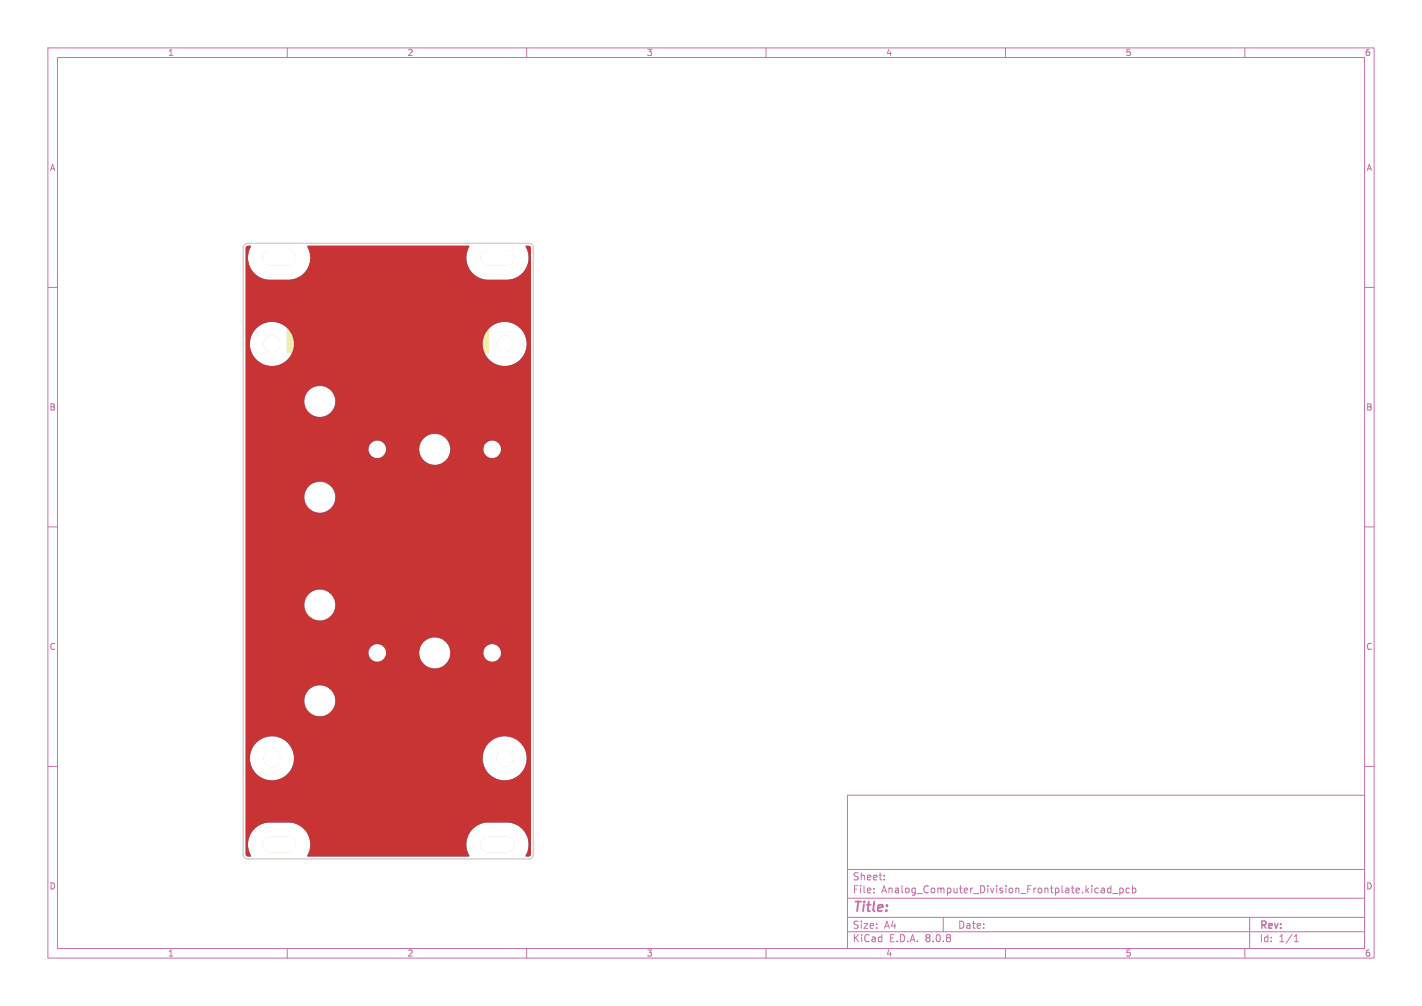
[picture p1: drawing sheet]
<svg xmlns="http://www.w3.org/2000/svg" width="297mm" height="210mm" viewBox="0 0 297 210" stroke-linecap="round" stroke-linejoin="round" font-family="sans-serif">
<defs><g id="words">
<text font-size="2.8" fill="#c872ab" x="178" y="190.9">Title:</text>
<g font-size="2.1" fill="#c872ab">
<text x="178" y="184">Sheet:</text>
<text x="178" y="186.7">File:</text>
<text x="184.1" y="186.7">Analog_Computer_Division_Frontplate.kicad_pcb</text>
<text x="178" y="196.9">KiCad</text>
<text x="178" y="194.1">Size:</text>
<text x="184.7" y="194.1">A4</text>
<text x="185.7" y="196.9">E.D.A.</text>
<text x="193.3" y="196.9">8.0.8</text>
<text x="200" y="194.1">Date:</text>
<text x="263" y="194.3">Rev:</text>
<text x="263" y="196.9">Id:</text>
<text x="267.1" y="196.9">1/1</text>
</g>
<g font-size="1.8" fill="#c872ab">
<text x="35" y="11.9">1</text>
<text x="85" y="11.9">2</text>
<text x="135" y="11.9">3</text>
<text x="185" y="11.9">4</text>
<text x="235" y="11.9">5</text>
<text x="285" y="11.9">6</text>
<text x="10.3" y="35.9">A</text>
<text x="285.4" y="35.9">A</text>
<text x="10.3" y="85.9">B</text>
<text x="285.3" y="85.9">B</text>
<text x="10.3" y="135.9">C</text>
<text x="285.3" y="135.9">C</text>
<text x="10.3" y="185.9">D</text>
<text x="285.3" y="185.9">D</text>
<text x="35" y="199.9">1</text>
<text x="85" y="199.9">2</text>
<text x="135" y="199.9">3</text>
<text x="185" y="199.9">4</text>
<text x="235" y="199.9">5</text>
<text x="285" y="199.9">6</text>
</g>
</g></defs>
<g fill="none" stroke="#c872ab" stroke-width=".21">
<path d="M10 10h277v190h-277zM12 12h273v186h-273zM60 10v2M110 10v2M160 10v2M210 10v2M260 10v2M10 60h2M285 60h2M10 110h2M285 110h2M10 160h2"/>
<path d="M177 166h108v32h-108zM285 160h2M60 198v2M110 198v2M160 198v2M177 194.5h108M177 191.5h108M177 187.5h108M177 181.5h108M182.5 186.3v.1M182.5 185.5v.1M184.7 183.6v.1"/>
<path d="M184.7 182.8v.1M197 191.5v3M210 198v2M230.5 185.4l.2 .2v.8M230.7 186.3l-.2 .1M230.7 185.8h-.2M232 184.9v1.5M232 185.5l-.4-.1-.3 .3 .2 .6h.5M232.4 186.5h1.1M233.9 185.5l.4-.1 .3 .3-.1 .6h-.6M233.9 185.4v1.5M235.9 185.5l-.4-.1-.3 .3 .1 .6h.6"/>
<path d="M236.5 185.5l.5-.1 .2 .3-.1 .6h-.6M236.5 184.9v1.5M260 198v2M261 191.5v6.5M270.3 196.6h.9M270.3 195.5l.4-.4v1.5"/>
</g>
<path d="M76.1 176.8a.44 .44 0 0 1 .7 .4 .44 .44 0 0 1-.7 .4M77.5 176.7v1h-.4M78 176.7l.1 .8 .3 .2M78.7 176.8a.44 .44 0 0 1 .6 .4 .44 .44 0 0 1-.6 .4M80.1 176.7v1h-.5M80.6 176.7v.8l.4 .2M81.3 176.8a.44 .44 0 0 1 .6 .4 .44 .44 0 0 1-.6 .4M82.7 176.7v1h-.5M83.1 176.7l.1 .8 .3 .2M83.9 176.8a.44 .44 0 0 1 .6 .4 .44 .44 0 0 1-.6 .4M85.2 176.7v1h-.4M85.7 176.7l.1 .8 .3 .2" fill="none" stroke="#e8b2a7" stroke-width=".21"/>
<path d="M56.4 53.8h3.8M102 53.8h3.8M56.4 176.3h3.8M102 176.3h3.8" fill="none" stroke="#e8b2a7" stroke-width="3.2"/>
<g fill="#e8b2a7" stroke="#e8b2a7" stroke-width=".21">
<circle cx="90.8" cy="93.8" r="3"/>
<circle cx="105.4" cy="71.8" r="1.6"/>
<circle cx="90.8" cy="136.3" r="3"/>
<circle cx="66.8" cy="103.8" r="3"/>
<circle cx="66.8" cy="146.3" r="3"/>
<circle cx="66.8" cy="126.3" r="3"/>
<circle cx="56.8" cy="71.8" r="1.6"/>
<circle cx="102.8" cy="93.8" r="1.6"/>
<circle cx="66.8" cy="83.8" r="3"/>
<circle cx="78.8" cy="136.3" r="1.6"/>
<circle cx="78.8" cy="93.8" r="1.6"/>
<circle cx="56.8" cy="158.3" r="1.6"/>
<circle cx="102.8" cy="136.3" r="1.6"/>
<circle cx="105.4" cy="158.3" r="1.6"/>
</g>
<path d="M94.8 93.8h4M99.8 88.7v10.2" fill="none" stroke="#f2eda1" stroke-width=".5"/>
<path d="M60.8 93.8h12" fill="none" stroke="#f2eda1" stroke-width="1"/>
<path d="M60.3 135.8h13v1h-13z" fill="#f2eda1"/>
<path d="M99.8 88.7l8.9 5.1M108.7 136.3l-8.9 5.1" fill="none" stroke="#f2eda1" stroke-width=".5"/>
<path d="M60.3 93.3h13v1h-13z" fill="#f2eda1"/>
<path d="M108.7 93.8l-8.9 5.1M60.8 136.3h12M94.8 136.3h4M108.7 136.3l-8.9-5.1v10.2" fill="none" stroke="#f2eda1" stroke-width=".5"/>
<g fill="#f2eda1">
<path d="M84.8 70.2a.89 .89 0 0 1 1.1 .1 .89 .89 0 0 1 .2 1 .83 .83 0 0 1-.9 1 .83 .83 0 0 1-.7-1.1l.1-.6z"/>
<path d="M89 70.2a.79 .79 0 0 1 .8-.2 .79 .79 0 0 1 .5 .7h-1.5z"/>
<path d="M67.7 68.9a1.33 1.33 0 0 1 1.7 1.6 1.38 1.38 0 0 1-1.7 1.8z"/>
<path d="M70.1 60.6a.8 .8 0 0 1 .9 0 .8 .8 0 0 1 .4 .8l.1 .5a2.13 2.13 0 0 1-.6 2 .92 .92 0 0 1-1.1-1.2v-.3a2.62 2.62 0 0 1 .3-1.8z"/>
<path d="M78.5 63.1l1.2-.1a.77 .77 0 0 1-.5 .9 .77 .77 0 0 1-1-.4z"/>
<path d="M82.7 61.8a.89 .89 0 0 1 1.1 .1 .89 .89 0 0 1 .2 1 .83 .83 0 0 1-.9 1 .83 .83 0 0 1-.7-1.1l.1-.6z"/>
<path d="M91 63.1l1.3-.1a.77 .77 0 0 1-.5 .9 .77 .77 0 0 1-1-.4z"/>
<path d="M62.5 60.9l-.1 1.9h-1.1z"/>
<path d="M59.8 58.8h42.4v14.9h-42.4v-4.8h6.9v4.2l1.9-.1 .6-.1 .6-.4h1.2v.6h3.5v-.6l-1.2-.3v-3h1.6l1.5 3.9h1l.3-.6h1.7v.6h3.5v-.6l-1.2-.3v-1h1.8a1.53 1.53 0 0 0 .5 1.6 1.53 1.53 0 0 0 1.6 .2l.4-.4 .2 .5h.8v-2h.7l.1 .3a2.22 2.22 0 0 0 3.3 1.5v-.4h.8v.6h3v-.6l-1-.3v-1a1.01 1.01 0 0 1 1.5-.9l.3-1-.2-.1a1.41 1.41 0 0 0-1.7 .7l-.2-.7h-1.5v.8l.8 .1v2.1l-1.8 .3v-.4l-.7 .2a1.21 1.21 0 0 1-1.7-.9h2.5v-.5a1.76 1.76 0 0 0-1.8-1.7 1.76 1.76 0 0 0-1.7 1.9h-.7v-3.3h-1l.1 1.9a1.48 1.48 0 0 0-1.8-.4 1.48 1.48 0 0 0-.8 1.6v.3h-1.8v-2h-2.1v.8l1.1 .1v2.1l-1.3 .3h-1.7l1.2-3.3h-1.1l-.9 3-.9-3h-4.8v.8l1.1 .1v2.1l-2.5 .3a3 3 0 0 0-.5-4.2l-.3-.1h3.2v.2a.63 .63 0 0 0 .7 .4 .63 .63 0 0 0 .5-.6h7.2v.2a.62 .62 0 0 0 1 .3 .62 .62 0 0 0-.1-1 .62 .62 0 0 0-.9 .5h-7.2a.62 .62 0 0 0-.6-.6 .62 .62 0 0 0-.6 .6l-5.5-.1v.8h-6.9v-6h.6v.7h2v1.1h1v-1.1h.6v-.3h3.5v-.9h-2.1v.9h-1.4v-.5h-.6v-.6h5.3v.3a1.93 1.93 0 0 0 2 2.3l.6 1.2h1.1l-.8-1.5 .4-.4 .4-.8 .7 .1a1.4 1.4 0 0 0 .9 1.3 1.4 1.4 0 0 0 1.6-.5l.2 .5h.7v-1.1h.8a1.34 1.34 0 0 0 1 1.2 1.34 1.34 0 0 0 1.4-.6l.2 .5h.7v-1.9h.8a1.53 1.53 0 0 0 .5 1.6 1.53 1.53 0 0 0 1.6 .2l.4-.4 .2 .5h.8v-.6h.7v.6h3v-.6l-1-.3v-.2h2.2l.1 .1a1.38 1.38 0 0 0 1 1 1.38 1.38 0 0 0 1.4-.5l.2 .5h.7v-2.7a1.2 1.2 0 0 0-1-1.2h1.9v3.9h1v-1.8a.93 .93 0 0 1 1-1.3l.4 .6v2.5h1v-2.9l-.4-.7h1.2v.6h.8v1.7a1.52 1.52 0 0 0 2.3 1.3l.2-.1v-.8a1.15 1.15 0 0 1-1.4-.3l-.1-1.8h1.5v-.9h-1.5v-.9h-.7l-.2 .9-.9 .3h-1.2a1.56 1.56 0 0 0-2.1 .2l-.2-.5h-2.7a3.3 3.3 0 0 0-2 .3l.4 .7a1.51 1.51 0 0 1 1.7 .1l.1 .4h-1.1a1.21 1.21 0 0 0-1.4 1.3h-2.2v-.7a1.01 1.01 0 0 1 .4-1 1.01 1.01 0 0 1 1.1 0l.3-1-.1-.1a1.41 1.41 0 0 0-1.8 .7l-.2-.7h-1.5v.8l.8 .1v2.1l-1.7 .3v-4.7h-1l.1 1.9a1.48 1.48 0 0 0-1.8-.4 1.48 1.48 0 0 0-.8 1.6v.3h-.8v-.8a1.57 1.57 0 0 0-2-1.2l-1.1 .3 .4 .7a1.51 1.51 0 0 1 1.7 .1l.1 .4h-1a1.21 1.21 0 0 0-1.4 1.3h-.8v-2.8h-1v1.9a.89 .89 0 0 1-.1 .9 .89 .89 0 0 1-1 .3l-.3-.5v-2.6h-1v2.5h-.7a3.6 3.6 0 0 0-.8-3.4 1.92 1.92 0 0 0-2.1 0 1.92 1.92 0 0 0-.8 2v.3h-5.3v-2.5h-.9l-2.1 3.2h-.6z"/>
<path d="M54.3 123.2h5v6.1h-5v-.5h1.6l.9-1.7 .9 1.7h1.1l-1.5-2.6 1.4-2.4h-1.1l-.8 1.6-.8-1.6h-1.1l1.4 2.4-1.5 2.6h-.5z"/>
<path d="M54.3 143.2h5v6.1h-5v-5.5h.5l1.5 3.1v1.9h1v-1.9l1.5-3.1h-1.1l-.9 2.1-.9-2.1h-1.6z"/>
<path d="M54.3 80.7h5v6.1h-5v-.5h1.6l.9-1.7 .9 1.7h1.1l-1.5-2.6 1.4-2.4h-1.1l-.8 1.6-.8-1.6h-1.1l1.4 2.4-1.5 2.6h-.5z"/>
<path d="M54.3 100.7h5v6.1h-5v-5.5h.5l1.5 3.1v1.9h1v-1.9l1.5-3.1h-1.1l-.9 2.1-.9-2.1h-1.6z"/>
</g>
<path d="M56.4 53.8h3.8M102 53.8h3.8M56.4 176.3h3.8M102 176.3h3.8" fill="none" stroke="#f2eda1" stroke-width="3.2"/>
<g fill="#f2eda1" stroke="#f2eda1" stroke-width=".21">
<circle cx="90.8" cy="93.8" r="3"/>
<circle cx="105.4" cy="71.8" r="1.6"/>
<circle cx="90.8" cy="136.3" r="3"/>
<circle cx="66.8" cy="103.8" r="3"/>
<circle cx="66.8" cy="146.3" r="3"/>
<circle cx="66.8" cy="126.3" r="3"/>
<circle cx="56.8" cy="71.8" r="1.6"/>
<circle cx="102.8" cy="93.8" r="1.6"/>
<circle cx="66.8" cy="83.8" r="3"/>
<circle cx="78.8" cy="136.3" r="1.6"/>
<circle cx="78.8" cy="93.8" r="1.6"/>
<circle cx="56.8" cy="158.3" r="1.6"/>
<circle cx="102.8" cy="136.3" r="1.6"/>
<circle cx="105.4" cy="158.3" r="1.6"/>
</g>
<path d="M51.1 51.1l.7-.3h58.6a1 1 0 0 1 1 1v126.5a1 1 0 0 1-1 1h-58.6a1 1 0 0 1-1-1v-126.5z" fill="none" stroke="#d0d2cd" stroke-width=".3"/>
<path d="M56.4 53.8h3.8M102 53.8h3.8M56.4 176.3h3.8M102 176.3h3.8" fill="none" stroke="#d0d2cd" stroke-width="3.2"/>
<g fill="#d0d2cd" stroke="#d0d2cd" stroke-width=".21">
<circle cx="90.8" cy="93.8" r="3"/>
<circle cx="105.4" cy="71.8" r="1.6"/>
<circle cx="90.8" cy="136.3" r="3"/>
<circle cx="66.8" cy="103.8" r="3"/>
<circle cx="66.8" cy="146.3" r="3"/>
<circle cx="66.8" cy="126.3" r="3"/>
<circle cx="56.8" cy="71.8" r="1.6"/>
<circle cx="102.8" cy="93.8" r="1.6"/>
<circle cx="66.8" cy="83.8" r="3"/>
<circle cx="78.8" cy="136.3" r="1.6"/>
<circle cx="78.8" cy="93.8" r="1.6"/>
<circle cx="56.8" cy="158.3" r="1.6"/>
<circle cx="102.8" cy="136.3" r="1.6"/>
<circle cx="105.4" cy="158.3" r="1.6"/>
</g>
<path d="M51.4 51.5l.4-.2h.5l.1 .1a4.6 4.6 0 0 0 3.8 7h4.6a4.7 4.7 0 0 0 3.4-7l33.7-.1 .1 .1a4.6 4.6 0 0 0 3.8 7h4.6a4.7 4.7 0 0 0 3.4-7l.8-.1 .3 .5v126.5l-.1 .3-.3 .2h-.6l-.1-.1a4.6 4.6 0 0 0-3.8-7h-4.6a4.7 4.7 0 0 0-3.4 7l-33.7 .1-.1-.1a4.6 4.6 0 0 0-3.8-7h-4.6a4.7 4.7 0 0 0-3.4 7l-.8 .1-.3-.5v-20.2h.9a4.6 4.6 0 0 0 4.6 4.8 4.6 4.6 0 0 0 4.6-4.8h39.4v.4a4.6 4.6 0 0 0 7 3.8 4.6 4.6 0 0 0 0-8 4.6 4.6 0 0 0-7 3.8h-39.4v-.4a4.6 4.6 0 0 0-4.8-4 4.6 4.6 0 0 0-4.4 4.4h-.9v-12h12.2v.4a3.3 3.3 0 0 0 5 2.6 3.3 3.3 0 0 0 0-5.6 3.3 3.3 0 0 0-5 2.6h-12.2v-9.9h25.6v.2a1.85 1.85 0 0 0 2 1.7 1.85 1.85 0 0 0 1.7-2h6.9v.4a3.3 3.3 0 0 0 3.4 3.1 3.3 3.3 0 0 0 3.2-3.4h6.8v.2a1.85 1.85 0 0 0 2.9 1.5 1.85 1.85 0 0 0 0-3.2 1.85 1.85 0 0 0-2.9 1.5l-6.8-.1a3.3 3.3 0 0 0-3.3-3.1 3.3 3.3 0 0 0-3.3 3.1h-6.9v-.2a1.85 1.85 0 0 0-1.9-1.5 1.85 1.85 0 0 0-1.8 1.8h-25.6v-10.1h12.2v.4a3.3 3.3 0 0 0 5 2.6 3.3 3.3 0 0 0 0-5.6 3.3 3.3 0 0 0-5 2.6h-12.2v-22.5h12.2v.4a3.3 3.3 0 0 0 5 2.6 3.3 3.3 0 0 0 0-5.6 3.3 3.3 0 0 0-5 2.6h-12.2v-9.9h25.6v.2a1.85 1.85 0 0 0 2 1.7 1.85 1.85 0 0 0 1.7-2h6.9v.4a3.3 3.3 0 0 0 3.4 3.1 3.3 3.3 0 0 0 3.2-3.4h6.8v.2a1.85 1.85 0 0 0 2.9 1.5 1.85 1.85 0 0 0 0-3.2 1.85 1.85 0 0 0-2.9 1.5l-6.8-.1a3.3 3.3 0 0 0-3.3-3.1 3.3 3.3 0 0 0-3.3 3.1h-6.9v-.2a1.85 1.85 0 0 0-1.9-1.5 1.85 1.85 0 0 0-1.8 1.8h-25.6v-10.1h12.2v.4a3.3 3.3 0 0 0 5 2.6 3.3 3.3 0 0 0 0-5.6 3.3 3.3 0 0 0-5 2.6h-12.2v-12h.9v.4a4.6 4.6 0 0 0 4.8 4.4 4.6 4.6 0 0 0 4.4-4.8h39.4v.4a4.6 4.6 0 0 0 7 3.8 4.6 4.6 0 0 0 0-8 4.6 4.6 0 0 0-7 3.8h-39.4v-.4a4.6 4.6 0 0 0-4.8-4 4.6 4.6 0 0 0-4.4 4.4h-.9v-19.8z" fill="#4d7fc4"/>
<path d="M56.4 53.8h3.8M102 53.8h3.8M56.4 176.3h3.8M102 176.3h3.8" fill="none" stroke="#fff" stroke-width="3.2"/>
<g fill="#fff" stroke="#fff" stroke-width=".21">
<circle cx="90.8" cy="93.8" r="3"/>
<circle cx="105.4" cy="71.8" r="1.6"/>
<circle cx="90.8" cy="136.3" r="3"/>
<circle cx="66.8" cy="103.8" r="3"/>
<circle cx="66.8" cy="146.3" r="3"/>
<circle cx="66.8" cy="126.3" r="3"/>
<circle cx="56.8" cy="71.8" r="1.6"/>
<circle cx="102.8" cy="93.8" r="1.6"/>
<circle cx="66.8" cy="83.8" r="3"/>
<circle cx="78.8" cy="136.3" r="1.6"/>
<circle cx="78.8" cy="93.8" r="1.6"/>
<circle cx="56.8" cy="158.3" r="1.6"/>
<circle cx="102.8" cy="136.3" r="1.6"/>
<circle cx="105.4" cy="158.3" r="1.6"/>
</g>
<path d="M51.4 51.5l.4-.2h.5l.1 .1a4.6 4.6 0 0 0 3.8 7h4.6a4.7 4.7 0 0 0 3.4-7l33.7-.1 .1 .1a4.6 4.6 0 0 0 3.8 7h4.6a4.7 4.7 0 0 0 3.4-7l.8-.1 .3 .5v126.5l-.1 .3-.3 .2h-.6l-.1-.1a4.6 4.6 0 0 0-3.8-7h-4.6a4.7 4.7 0 0 0-3.4 7l-33.7 .1-.1-.1a4.6 4.6 0 0 0-3.8-7h-4.6a4.7 4.7 0 0 0-3.4 7l-.8 .1-.3-.5v-20.2h.9a4.6 4.6 0 0 0 4.6 4.8 4.6 4.6 0 0 0 4.6-4.8h39.4v.4a4.6 4.6 0 0 0 7 3.8 4.6 4.6 0 0 0 0-8 4.6 4.6 0 0 0-7 3.8h-39.4v-.4a4.6 4.6 0 0 0-4.8-4 4.6 4.6 0 0 0-4.4 4.4h-.9v-12h12.2v.4a3.3 3.3 0 0 0 5 2.6 3.3 3.3 0 0 0 0-5.6 3.3 3.3 0 0 0-5 2.6h-12.2v-9.9h25.6v.2a1.85 1.85 0 0 0 2 1.7 1.85 1.85 0 0 0 1.7-2h6.9v.4a3.3 3.3 0 0 0 3.4 3.1 3.3 3.3 0 0 0 3.2-3.4h6.8v.2a1.85 1.85 0 0 0 2.9 1.5 1.85 1.85 0 0 0 0-3.2 1.85 1.85 0 0 0-2.9 1.5l-6.8-.1a3.3 3.3 0 0 0-3.3-3.1 3.3 3.3 0 0 0-3.3 3.1h-6.9v-.2a1.85 1.85 0 0 0-1.9-1.5 1.85 1.85 0 0 0-1.8 1.8h-25.6v-10.1h12.2v.4a3.3 3.3 0 0 0 5 2.6 3.3 3.3 0 0 0 0-5.6 3.3 3.3 0 0 0-5 2.6h-12.2v-22.5h12.2v.4a3.3 3.3 0 0 0 5 2.6 3.3 3.3 0 0 0 0-5.6 3.3 3.3 0 0 0-5 2.6h-12.2v-9.9h25.6v.2a1.85 1.85 0 0 0 2 1.7 1.85 1.85 0 0 0 1.7-2h6.9v.4a3.3 3.3 0 0 0 3.4 3.1 3.3 3.3 0 0 0 3.2-3.4h6.8v.2a1.85 1.85 0 0 0 2.9 1.5 1.85 1.85 0 0 0 0-3.2 1.85 1.85 0 0 0-2.9 1.5l-6.8-.1a3.3 3.3 0 0 0-3.3-3.1 3.3 3.3 0 0 0-3.3 3.1h-6.9v-.2a1.85 1.85 0 0 0-1.9-1.5 1.85 1.85 0 0 0-1.8 1.8h-25.6v-10.1h12.2v.4a3.3 3.3 0 0 0 5 2.6 3.3 3.3 0 0 0 0-5.6 3.3 3.3 0 0 0-5 2.6h-12.2v-12h.9v.4a4.6 4.6 0 0 0 4.8 4.4 4.6 4.6 0 0 0 4.4-4.8h39.4v.4a4.6 4.6 0 0 0 7 3.8 4.6 4.6 0 0 0 0-8 4.6 4.6 0 0 0-7 3.8h-39.4v-.4a4.6 4.6 0 0 0-4.8-4 4.6 4.6 0 0 0-4.4 4.4h-.9v-19.8z" fill="#c83434"/>
<path d="M56.4 53.8h3.8M102 53.8h3.8M56.4 176.3h3.8M102 176.3h3.8" fill="none" stroke="#fff" stroke-width="3.2"/>
<g fill="#fff" stroke="#fff" stroke-width=".21">
<circle cx="90.8" cy="93.8" r="3"/>
<circle cx="105.4" cy="71.8" r="1.6"/>
<circle cx="90.8" cy="136.3" r="3"/>
<circle cx="66.8" cy="103.8" r="3"/>
<circle cx="66.8" cy="146.3" r="3"/>
<circle cx="66.8" cy="126.3" r="3"/>
<circle cx="56.8" cy="71.8" r="1.6"/>
<circle cx="102.8" cy="93.8" r="1.6"/>
<circle cx="66.8" cy="83.8" r="3"/>
<circle cx="78.8" cy="136.3" r="1.6"/>
<circle cx="78.8" cy="93.8" r="1.6"/>
<circle cx="56.8" cy="158.3" r="1.6"/>
<circle cx="102.8" cy="136.3" r="1.6"/>
<circle cx="105.4" cy="158.3" r="1.6"/>
</g>
<use href="#words"/>
</svg>
